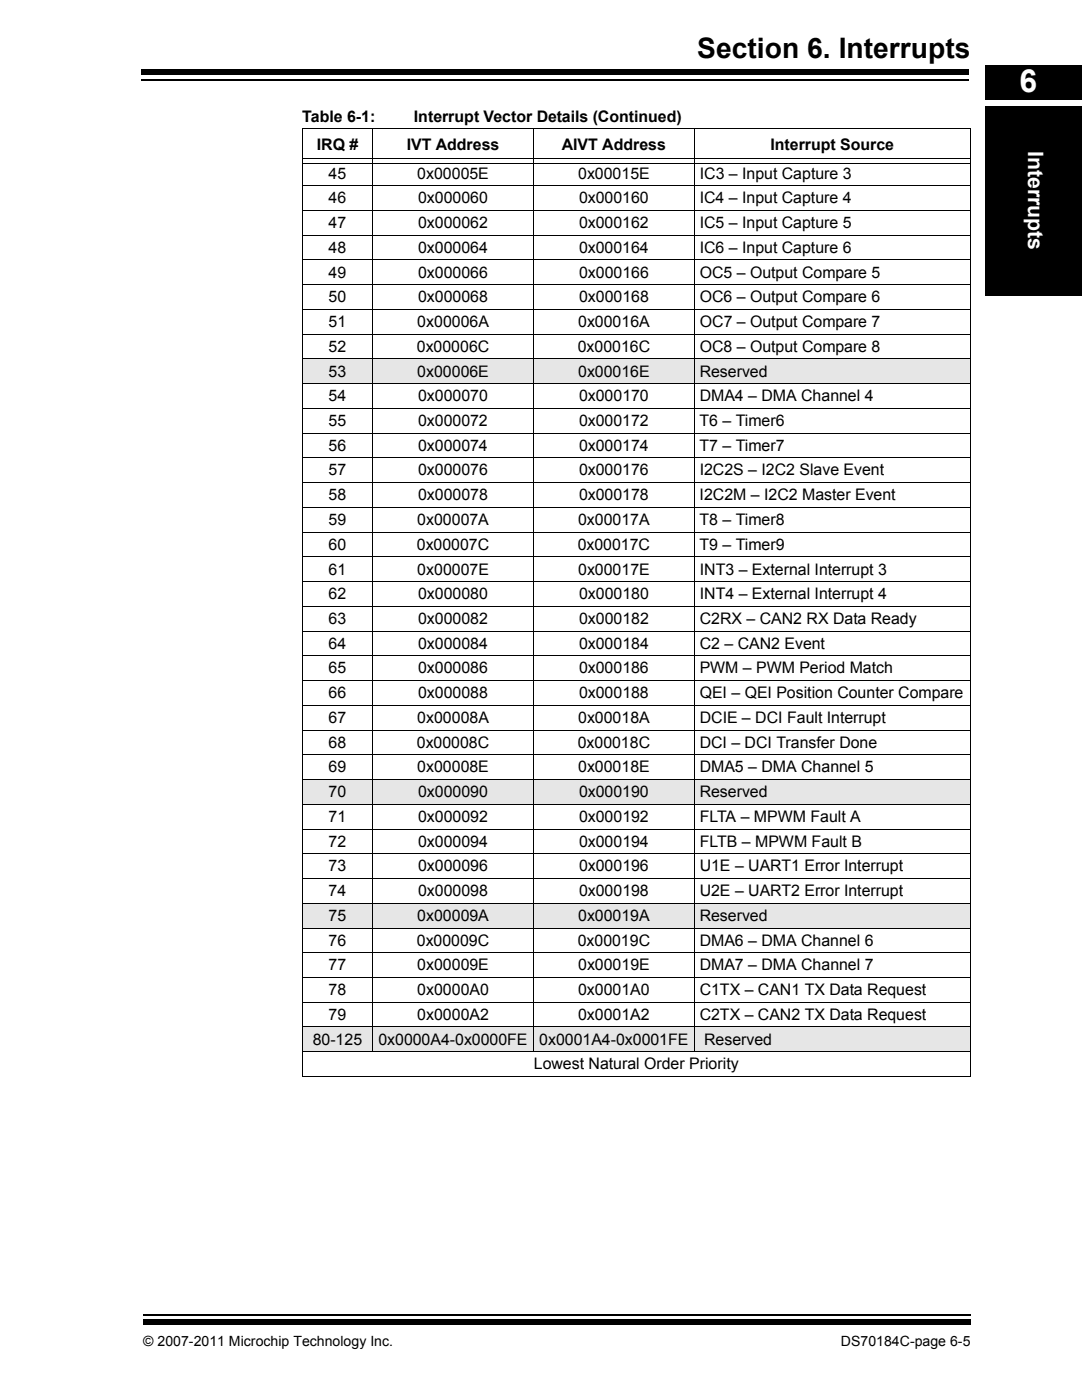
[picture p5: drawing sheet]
<svg xmlns="http://www.w3.org/2000/svg" width="216mm" height="279mm" viewBox="0 0 216 279" stroke-linecap="round" stroke-linejoin="round" font-family="sans-serif">
<defs><g id="words">
<text font-size="6.3" fill="#fff" x="203.4" y="18.4">6</text>
<text font-size="5.6" x="139.1" y="11.6">Section 6. Interrupts</text>
<text font-size="4.2" fill="#fff" x="205.2" y="30.2" transform="rotate(90 205.2 30.2)">Interrupts</text>
<g font-size="3.2">
<text x="60.3" y="24.3">Table 6-1:</text>
<text x="63.2" y="30">IRQ #</text>
<text x="81.2" y="30">IVT Address</text>
<text x="82.6" y="24.3">Interrupt Vector Details (Continued)</text>
<text x="112.1" y="30">AIVT Address</text>
<text x="153.7" y="30">Interrupt Source</text>
<text x="65.6" y="35.6">45</text>
<text x="83.3" y="35.6">0x00005E</text>
<text x="115.4" y="35.6">0x00015E</text>
<text x="139.6" y="35.6">IC3 – Input Capture 3</text>
<text x="65.6" y="40.6">46</text>
<text x="83.4" y="40.6">0x000060</text>
<text x="115.5" y="40.6">0x000160</text>
<text x="139.6" y="40.6">IC4 – Input Capture 4</text>
<text x="65.6" y="45.5">47</text>
<text x="83.4" y="45.5">0x000062</text>
<text x="115.5" y="45.5">0x000162</text>
<text x="139.6" y="45.5">IC5 – Input Capture 5</text>
<text x="65.6" y="50.4">48</text>
<text x="83.4" y="50.4">0x000064</text>
<text x="115.5" y="50.4">0x000164</text>
<text x="139.6" y="50.4">IC6 – Input Capture 6</text>
<text x="65.6" y="55.4">49</text>
<text x="83.4" y="55.4">0x000066</text>
<text x="115.6" y="55.4">0x000166</text>
<text x="139.6" y="55.4">OC5 – Output Compare 5</text>
<text x="65.6" y="60.3">50</text>
<text x="65.6" y="65.3">51</text>
<text x="83.3" y="65.3">0x00006A</text>
<text x="83.4" y="60.3">0x000068</text>
<text x="115.4" y="65.3">0x00016A</text>
<text x="115.6" y="60.3">0x000168</text>
<text x="139.6" y="60.3">OC6 – Output Compare 6</text>
<text x="139.6" y="65.3">OC7 – Output Compare 7</text>
<text x="65.6" y="70.2">52</text>
<text x="83.2" y="70.2">0x00006C</text>
<text x="115.3" y="70.2">0x00016C</text>
<text x="139.6" y="70.2">OC8 – Output Compare 8</text>
<text x="65.6" y="75.1">53</text>
<text x="83.3" y="75.1">0x00006E</text>
<text x="115.4" y="75.1">0x00016E</text>
<text x="139.6" y="75.1">Reserved</text>
<text x="65.6" y="80.1">54</text>
<text x="83.4" y="80.1">0x000070</text>
<text x="115.5" y="80.1">0x000170</text>
<text x="139.6" y="80.1">DMA4 – DMA Channel 4</text>
<text x="65.6" y="85">55</text>
<text x="65.6" y="90">56</text>
<text x="83.4" y="85">0x000072</text>
<text x="83.4" y="90">0x000074</text>
<text x="115.5" y="85">0x000172</text>
<text x="115.5" y="90">0x000174</text>
<text x="139.6" y="85">T6 – Timer6</text>
<text x="139.6" y="90">T7 – Timer7</text>
<text x="65.6" y="94.9">57</text>
<text x="83.4" y="94.9">0x000076</text>
<text x="115.5" y="94.9">0x000176</text>
<text x="139.6" y="94.9">I2C2S – I2C2 Slave Event</text>
<text x="65.6" y="99.8">58</text>
<text x="83.4" y="99.8">0x000078</text>
<text x="115.5" y="99.8">0x000178</text>
<text x="139.6" y="99.8">I2C2M – I2C2 Master Event</text>
<text x="65.6" y="104.8">59</text>
<text x="83.3" y="104.8">0x00007A</text>
<text x="115.3" y="104.8">0x00017A</text>
<text x="139.6" y="104.8">T8 – Timer8</text>
<text x="65.6" y="109.7">60</text>
<text x="83.2" y="109.7">0x00007C</text>
<text x="115.3" y="109.7">0x00017C</text>
<text x="139.6" y="109.7">T9 – Timer9</text>
<text x="65.6" y="114.7">61</text>
<text x="65.6" y="119.6">62</text>
<text x="83.3" y="114.7">0x00007E</text>
<text x="83.4" y="119.6">0x000080</text>
<text x="115.4" y="114.7">0x00017E</text>
<text x="115.6" y="119.6">0x000180</text>
<text x="139.6" y="114.7">INT3 – External Interrupt 3</text>
<text x="139.6" y="119.6">INT4 – External Interrupt 4</text>
<text x="65.6" y="124.5">63</text>
<text x="83.4" y="124.5">0x000082</text>
<text x="115.6" y="124.5">0x000182</text>
<text x="139.6" y="124.5">C2RX – CAN2 RX Data Ready</text>
<text x="65.6" y="129.5">64</text>
<text x="83.4" y="129.5">0x000084</text>
<text x="115.6" y="129.5">0x000184</text>
<text x="139.6" y="129.5">C2 – CAN2 Event</text>
<text x="65.6" y="134.4">65</text>
<text x="83.4" y="134.4">0x000086</text>
<text x="115.5" y="134.4">0x000186</text>
<text x="139.6" y="134.4">PWM – PWM Period Match</text>
<text x="65.6" y="139.3">66</text>
<text x="83.4" y="139.3">0x000088</text>
<text x="115.5" y="139.3">0x000188</text>
<text x="139.6" y="139.3">QEI – QEI Position Counter Compare</text>
<text x="65.6" y="144.3">67</text>
<text x="65.6" y="149.2">68</text>
<text x="83.2" y="149.2">0x00008C</text>
<text x="83.3" y="144.3">0x00008A</text>
<text x="115.3" y="149.2">0x00018C</text>
<text x="115.4" y="144.3">0x00018A</text>
<text x="139.6" y="149.2">DCI – DCI Transfer Done</text>
<text x="139.6" y="144.3">DCIE – DCI Fault Interrupt</text>
<text x="65.6" y="154.2">69</text>
<text x="83.3" y="154.2">0x00008E</text>
<text x="115.4" y="154.2">0x00018E</text>
<text x="139.6" y="154.2">DMA5 – DMA Channel 5</text>
<text x="65.6" y="159.1">70</text>
<text x="83.4" y="159.1">0x000090</text>
<text x="115.5" y="159.1">0x000190</text>
<text x="139.6" y="159.1">Reserved</text>
<text x="65.6" y="164">71</text>
<text x="83.4" y="164">0x000092</text>
<text x="115.6" y="164">0x000192</text>
<text x="139.6" y="164">FLTA – MPWM Fault A</text>
<text x="65.6" y="169">72</text>
<text x="65.6" y="173.9">73</text>
<text x="83.4" y="173.9">0x000096</text>
<text x="83.4" y="169">0x000094</text>
<text x="115.6" y="173.9">0x000196</text>
<text x="115.6" y="169">0x000194</text>
<text x="139.6" y="173.9">U1E – UART1 Error Interrupt</text>
<text x="139.6" y="169">FLTB – MPWM Fault B</text>
<text x="65.6" y="178.9">74</text>
<text x="83.4" y="178.9">0x000098</text>
<text x="115.6" y="178.9">0x000198</text>
<text x="139.6" y="178.9">U2E – UART2 Error Interrupt</text>
<text x="65.6" y="183.8">75</text>
<text x="83.3" y="183.8">0x00009A</text>
<text x="115.4" y="183.8">0x00019A</text>
<text x="139.6" y="183.8">Reserved</text>
<text x="65.6" y="188.7">76</text>
<text x="83.2" y="188.7">0x00009C</text>
<text x="115.3" y="188.7">0x00019C</text>
<text x="139.6" y="188.7">DMA6 – DMA Channel 6</text>
<text x="65.6" y="193.7">77</text>
<text x="83.3" y="193.7">0x00009E</text>
<text x="115.4" y="193.7">0x00019E</text>
<text x="139.6" y="193.7">DMA7 – DMA Channel 7</text>
<text x="65.6" y="198.6">78</text>
<text x="65.6" y="203.6">79</text>
<text x="83.3" y="198.6">0x0000A0</text>
<text x="83.3" y="203.6">0x0000A2</text>
<text x="115.3" y="198.6">0x0001A0</text>
<text x="115.3" y="203.6">0x0001A2</text>
<text x="139.6" y="198.6">C1TX – CAN1 TX Data Request</text>
<text x="139.6" y="203.6">C2TX – CAN2 TX Data Request</text>
<text x="62.4" y="208.5">80-125</text>
<text x="75.5" y="208.5">0x0000A4-0x0000FE</text>
<text x="107.6" y="208.5">0x0001A4-0x0001FE</text>
<text x="140.5" y="208.5">Reserved</text>
<text x="106.5" y="213.4">Lowest Natural Order Priority</text>
</g>
<g font-size="2.8">
<text x="28.6" y="268.6">© 2007-2011 Microchip Technology Inc.</text>
<text x="167.8" y="268.6">DS70184C-page 6-5</text>
</g>
</g></defs>
<path d="M28.2 15.9h165.1M28.6 262.4h165.1" fill="none" stroke="#000" stroke-width=".36"/>
<path d="M28.2 13.9h165.1v1.1h-165.1zM196.7 13h19.2v46h-19.2zM28.6 263.4h165.1v1h-165.1z" fill="#000"/>
<path d="M196.7 13h19.2M196.7 13v46M196.7 59h19.2" fill="none" stroke="#000" stroke-width=".2"/>
<g fill="#fff">
<path d="M196.2 20.1h.5v1h-.5z"/>
<path d="M196.7 20.1h19.2v1h-19.2z"/>
</g>
<g fill="#e6e6e6">
<path d="M60.3 71.6h14v5h-14z"/>
<path d="M74.3 71.6h32.1v5h-32.1z"/>
<path d="M106.4 71.6h32.2v5h-32.2z"/>
<path d="M138.6 71.6h55v5h-55z"/>
<path d="M60.3 155.6h14v4.9h-14z"/>
<path d="M74.3 155.6h32.1v4.9h-32.1z"/>
<path d="M106.4 155.6h32.2v4.9h-32.2z"/>
<path d="M138.6 155.6h55v4.9h-55z"/>
<path d="M60.3 180.3h14v4.9h-14z"/>
<path d="M74.3 180.3h32.1v4.9h-32.1z"/>
<path d="M106.4 180.3h32.2v4.9h-32.2z"/>
<path d="M138.6 180.3h55v4.9h-55z"/>
<path d="M60.3 205h14v4.9h-14z"/>
<path d="M74.3 205h32.1v4.9h-32.1z"/>
<path d="M106.4 205h32.2v4.9h-32.2z"/>
<path d="M138.6 205h55v4.9h-55z"/>
</g>
<g fill="none" stroke="#000" stroke-width=".2">
<path d="M60.2 25.7h133.5M60.2 37h133.5M60.3 25.8v189M60.4 31.7h133.1M60.4 32.5h133.1M74.3 25.7v184.3M106.4 25.7v184.3M138.6 25.7v184.3M193.6 25.8v189M60.2 42h133.5M60.2 46.9h133.5M60.2 51.9h133.5"/>
<path d="M60.2 56.8h133.5M60.2 61.7h133.5M60.2 66.7h133.5M60.2 71.6h133.5M60.2 76.6h133.5M60.2 81.5h133.5M60.2 86.4h133.5M60.2 91.4h133.5M60.2 96.3h133.5M60.2 101.2h133.5M60.2 106.2h133.5M60.2 111.1h133.5"/>
<path d="M60.2 116.1h133.5M60.2 121h133.5M60.2 125.9h133.5M60.2 130.9h133.5M60.2 135.8h133.5M60.2 140.8h133.5M60.2 145.7h133.5M60.2 150.6h133.5M60.2 155.6h133.5M60.2 160.5h133.5M60.2 165.5h133.5M60.2 170.4h133.5"/>
<path d="M60.2 175.3h133.5M60.2 180.3h133.5M60.2 185.2h133.5M60.2 190.1h133.5M60.2 195.1h133.5M60.2 200h133.5M60.2 205h133.5M60.2 209.9h133.5M60.2 214.8h133.5"/>
</g>
<use href="#words"/>
</svg>
